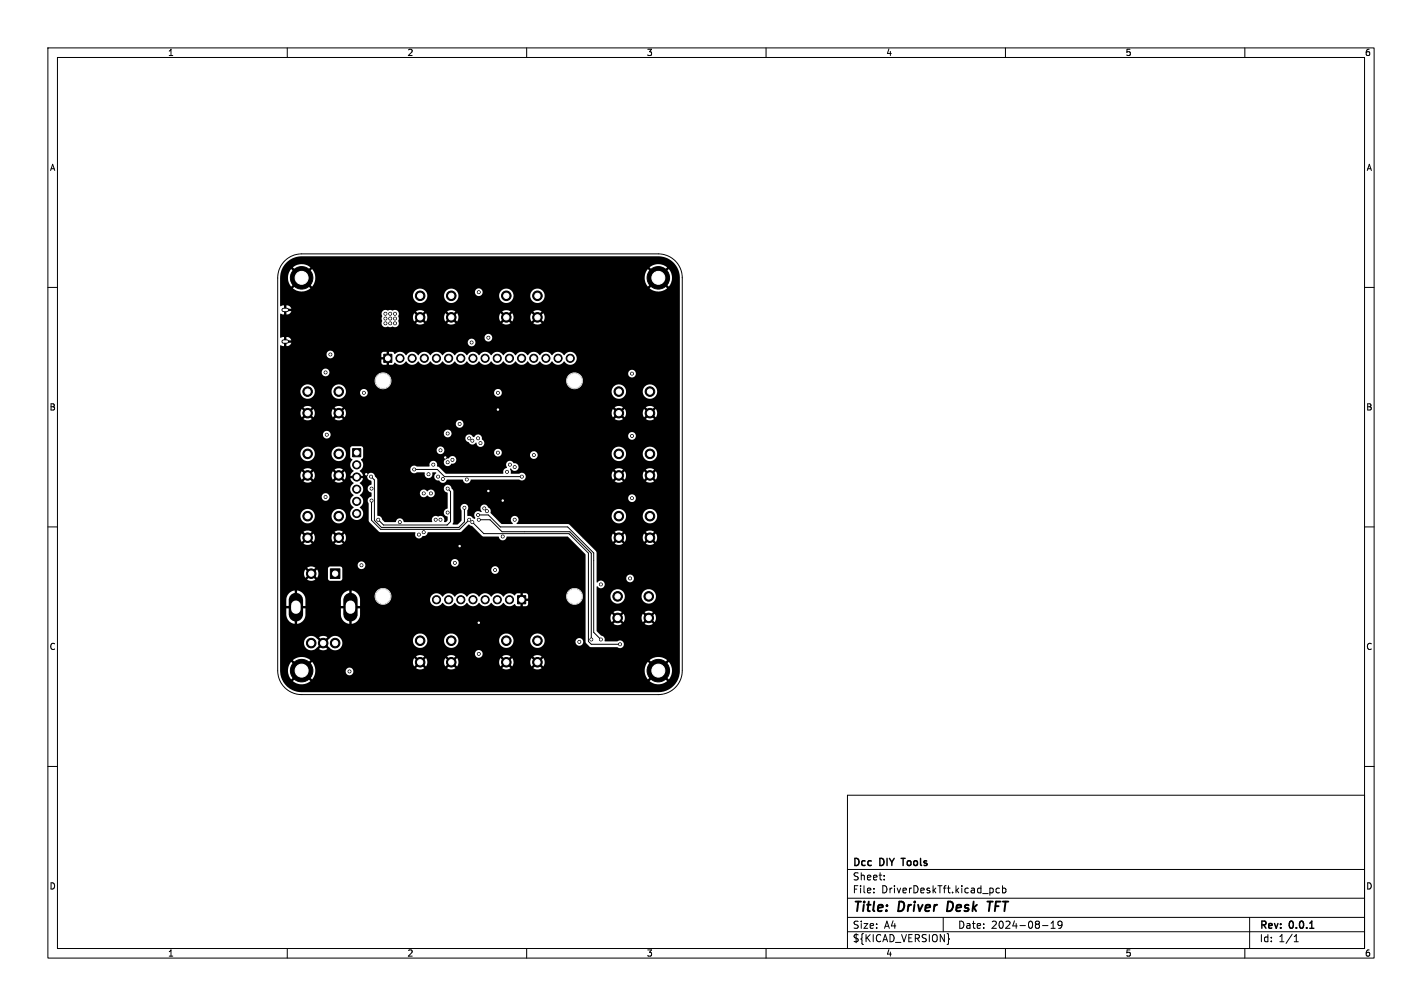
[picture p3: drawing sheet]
<svg xmlns="http://www.w3.org/2000/svg" width="297mm" height="210mm" viewBox="0 0 297 210" stroke-linecap="round" stroke-linejoin="round" font-family="sans-serif">
<defs><g id="words">
<g font-size="2.8">
<text x="178" y="190.9">Title:</text>
<text x="187.7" y="190.9">Driver</text>
<text x="198.6" y="190.9">Desk</text>
<text x="207.9" y="190.9">TFT</text>
</g>
<g font-size="2.1">
<text x="178" y="184">Sheet:</text>
<text x="178" y="181.2">Dcc</text>
<text x="183.8" y="181.2">DIY</text>
<text x="189.1" y="181.2">Tools</text>
<text x="178" y="186.7">File:</text>
<text x="184.1" y="186.7">DriverDeskTft.kicad_pcb</text>
<text x="178" y="196.9">${KICAD_VERSION}</text>
<text x="178" y="194.1">Size:</text>
<text x="184.7" y="194.1">A4</text>
<text x="200" y="194.1">Date:</text>
<text x="207" y="194.1">2024-08-19</text>
<text x="263" y="194.3">Rev:</text>
<text x="263" y="196.9">Id:</text>
<text x="267.1" y="196.9">1/1</text>
<text x="269.4" y="194.3">0.0.1</text>
</g>
<g font-size="1.8">
<text x="35" y="11.9">1</text>
<text x="85" y="11.9">2</text>
<text x="135" y="11.9">3</text>
<text x="185" y="11.9">4</text>
<text x="235" y="11.9">5</text>
<text x="285" y="11.9">6</text>
<text x="10.3" y="35.9">A</text>
<text x="285.4" y="35.9">A</text>
<text x="10.3" y="85.9">B</text>
<text x="285.3" y="85.9">B</text>
<text x="10.3" y="135.9">C</text>
<text x="285.3" y="135.9">C</text>
<text x="10.3" y="185.9">D</text>
<text x="285.3" y="185.9">D</text>
<text x="35" y="199.9">1</text>
<text x="85" y="199.9">2</text>
<text x="135" y="199.9">3</text>
<text x="185" y="199.9">4</text>
<text x="235" y="199.9">5</text>
<text x="285" y="199.9">6</text>
</g>
</g></defs>
<g fill="none" stroke="#000" stroke-width=".21">
<path d="M10 10h277v190h-277zM12 12h273v186h-273zM60 10v2M110 10v2M160 10v2M210 10v2M260 10v2M59.5 54.5a5 5 0 0 1 3.5-1.5h74.5a5 5 0 0 1 5 5v82a5 5 0 0 1-5 5h-74.5a5 5 0 0 1-5-5v-82a5 5 0 0 1 1.5-3.5zM10 60h2M285 60h2M77.5 99.5l.7 .7v8.4l1.5 1.5h16.1l1.2-1.2v-2.9M86.5 98h4.8l1.5 1.5h16.2"/>
<path d="M10 110h2M77.6 104.5v4.1l1.9 1.9h16.5l2-2M93.5 102l.6 .6v6.3l-.7 .7h-13.3l-1.1-1.1M98.6 109l2.4 2.4h17.8l4.1 4.1v18.4l.6 .6h6M99.8 107.5h2.2l2.5 2.5h14.1l5.4 5.4v16.6l1.5 1.5M100 108.5h2.3l2.5 2.5h14.2l4.5 4.5v18M285 110h2M10 160h2M177 166h108v32h-108zM285 160h2M60 198v2M110 198v2"/>
<path d="M160 198v2M177 194.5h108M177 191.5h108M177 187.5h108M177 181.5h108M182.5 186.3v.1M182.5 185.5v.1M184.7 183.6v.1M184.7 182.8v.1M197 191.5v3M198.1 195.8l.2 .2-.2 .2M208.7 185.5l-.4-.1-.3 .3 .2 .6h.5"/>
<path d="M209.4 185.5l.4-.1 .3 .3-.1 .6h-.6M209.4 184.9v1.5M210 198v2M217.7 193.2h1.2M219.5 193.8h.9M219.5 192.7l.5-.4v1.5M221.8 192.9l-.3 .3h-.4l-.1-.3 .1-.5 .4-.1 .2 .1a.99 .99 0 0 1-.3 1.4h-.3M260 198v2M261 191.5v6.5M270.3 196.6h.9M270.3 195.5l.4-.4v1.5"/>
</g>
<path d="M188.2 179.2h.9M273.6 193.8h.8" fill="none" stroke="#000" stroke-width=".3"/>
<path d="M198 188.2l-.2 2h.5M206.2 188.2h1.2M206.8 188.2l-.3 2" fill="none" stroke="#000" stroke-width=".4"/>
<g fill="#000" stroke="#000" stroke-width=".21">
<path d="M80.1 74h1.8v1.7h-1.8zM73.6 93.7h1.7v1.7h-1.7zM69 118.8h2v2h-2zM108.1 124.4h1.7v1.7h-1.7z"/>
<circle cx="63" cy="58" r="2.35"/>
<circle cx="63" cy="58" r="1.35"/>
<circle cx="137.5" cy="58" r="2.35"/>
<circle cx="137.5" cy="58" r="1.35"/>
<circle cx="68" cy="77.7" r=".3"/>
<circle cx="69" cy="74" r=".3"/>
<circle cx="80" cy="79.5" r="1.5"/>
<circle cx="80.5" cy="67.5" r=".3"/>
<circle cx="80.5" cy="66.5" r=".3"/>
<circle cx="80.5" cy="65.5" r=".3"/>
<circle cx="81" cy="74.8" r=".5"/>
<circle cx="81.5" cy="67.5" r=".3"/>
<circle cx="81.5" cy="65.5" r=".3"/>
<circle cx="81.5" cy="66.5" r=".3"/>
<circle cx="82.5" cy="67.5" r=".3"/>
<circle cx="82.5" cy="65.5" r=".3"/>
<circle cx="82.5" cy="66.5" r=".3"/>
<circle cx="83.5" cy="74.8" r=".85"/>
<circle cx="83.5" cy="74.8" r=".5"/>
<circle cx="86.1" cy="74.8" r=".85"/>
<circle cx="86.1" cy="74.8" r=".5"/>
<circle cx="87.7" cy="66.2" r="1"/>
<circle cx="87.7" cy="61.7" r="1"/>
<circle cx="87.7" cy="66.2" r=".55"/>
<circle cx="87.7" cy="61.8" r=".55"/>
<circle cx="88.6" cy="74.8" r=".85"/>
<circle cx="88.6" cy="74.8" r=".5"/>
<circle cx="91.2" cy="74.8" r=".85"/>
<circle cx="91.2" cy="74.8" r=".5"/>
<circle cx="93.7" cy="74.8" r=".85"/>
<circle cx="93.7" cy="74.8" r=".5"/>
<circle cx="94.2" cy="66.2" r="1"/>
<circle cx="94.2" cy="61.7" r="1"/>
<circle cx="94.3" cy="66.2" r=".55"/>
<circle cx="94.3" cy="61.8" r=".55"/>
<circle cx="96.2" cy="74.8" r=".85"/>
<circle cx="96.2" cy="74.8" r=".5"/>
<circle cx="98.5" cy="71.5" r=".3"/>
<circle cx="98.8" cy="74.8" r=".85"/>
<circle cx="98.8" cy="74.8" r=".5"/>
<circle cx="100" cy="61" r=".3"/>
<circle cx="101.3" cy="74.8" r=".85"/>
<circle cx="101.3" cy="74.8" r=".5"/>
<circle cx="102" cy="70.5" r=".3"/>
<circle cx="103.9" cy="74.8" r=".85"/>
<circle cx="103.9" cy="74.8" r=".5"/>
<circle cx="105.7" cy="66.2" r=".55"/>
<circle cx="105.7" cy="61.8" r=".55"/>
<circle cx="105.8" cy="66.2" r="1"/>
<circle cx="105.8" cy="61.7" r="1"/>
<circle cx="106.4" cy="74.8" r=".85"/>
<circle cx="106.4" cy="74.8" r=".5"/>
<circle cx="108.9" cy="74.8" r=".85"/>
<circle cx="108.9" cy="74.8" r=".5"/>
<circle cx="111.5" cy="74.8" r=".85"/>
<circle cx="111.5" cy="74.8" r=".5"/>
<circle cx="112.2" cy="66.2" r="1"/>
<circle cx="112.2" cy="61.7" r="1"/>
<circle cx="112.3" cy="66.2" r=".55"/>
<circle cx="112.3" cy="61.8" r=".55"/>
<circle cx="114" cy="74.8" r=".85"/>
<circle cx="114" cy="74.8" r=".5"/>
<circle cx="116.6" cy="74.8" r=".85"/>
<circle cx="116.6" cy="74.8" r=".5"/>
<circle cx="119.1" cy="74.8" r=".85"/>
<circle cx="119.1" cy="74.8" r=".5"/>
<circle cx="120" cy="79.5" r="1.5"/>
<circle cx="132" cy="78" r=".3"/>
<circle cx="64.2" cy="99.3" r=".55"/>
<circle cx="64.2" cy="86.3" r=".55"/>
<circle cx="64.2" cy="94.8" r=".55"/>
<circle cx="64.2" cy="81.8" r=".55"/>
<circle cx="64.2" cy="99.2" r="1"/>
<circle cx="64.2" cy="86.2" r="1"/>
<circle cx="64.2" cy="81.7" r="1"/>
<circle cx="64.3" cy="94.7" r="1"/>
<circle cx="68.3" cy="90.8" r=".3"/>
<circle cx="70.7" cy="99.2" r="1"/>
<circle cx="70.7" cy="86.2" r="1"/>
<circle cx="70.7" cy="81.7" r="1"/>
<circle cx="70.7" cy="94.7" r="1"/>
<circle cx="70.7" cy="99.3" r=".55"/>
<circle cx="70.7" cy="86.3" r=".55"/>
<circle cx="70.7" cy="94.8" r=".55"/>
<circle cx="70.7" cy="81.8" r=".55"/>
<circle cx="74.5" cy="99.6" r=".85"/>
<circle cx="74.5" cy="97" r=".85"/>
<circle cx="74.5" cy="94.5" r=".5"/>
<circle cx="74.5" cy="97" r=".5"/>
<circle cx="74.5" cy="99.6" r=".5"/>
<circle cx="76" cy="82" r=".3"/>
<circle cx="76.5" cy="99" r=".3"/>
<circle cx="77.5" cy="99.5" r=".3"/>
<circle cx="86.5" cy="98" r=".3"/>
<circle cx="89.5" cy="99" r=".3"/>
<circle cx="90.5" cy="97" r=".3"/>
<circle cx="91.5" cy="99.5" r=".3"/>
<circle cx="92" cy="94" r=".3"/>
<circle cx="93" cy="95.5" r=".3"/>
<circle cx="93.5" cy="96.5" r=".3"/>
<circle cx="93.5" cy="90.5" r=".3"/>
<circle cx="94.5" cy="96" r=".3"/>
<circle cx="96" cy="88.5" r=".3"/>
<circle cx="98" cy="91.5" r=".3"/>
<circle cx="98.7" cy="92" r=".3"/>
<circle cx="99.8" cy="91.5" r=".3"/>
<circle cx="100.4" cy="92.5" r=".3"/>
<circle cx="104" cy="94.5" r=".3"/>
<circle cx="104" cy="82" r=".3"/>
<circle cx="104" cy="85.5" r=".3"/>
<circle cx="105.9" cy="98.5" r=".3"/>
<circle cx="106.5" cy="97" r=".3"/>
<circle cx="107.5" cy="97.5" r=".3"/>
<circle cx="109" cy="99.5" r=".3"/>
<circle cx="111.5" cy="95" r=".3"/>
<circle cx="129.2" cy="86.2" r="1"/>
<circle cx="129.2" cy="99.2" r="1"/>
<circle cx="129.2" cy="81.7" r="1"/>
<circle cx="129.2" cy="94.7" r="1"/>
<circle cx="129.2" cy="86.3" r=".55"/>
<circle cx="129.2" cy="99.3" r=".55"/>
<circle cx="129.3" cy="94.8" r=".55"/>
<circle cx="129.3" cy="81.8" r=".55"/>
<circle cx="132" cy="91" r=".3"/>
<circle cx="135.7" cy="86.3" r=".55"/>
<circle cx="135.7" cy="99.3" r=".55"/>
<circle cx="135.7" cy="94.8" r=".55"/>
<circle cx="135.7" cy="81.8" r=".55"/>
<circle cx="135.7" cy="86.2" r="1"/>
<circle cx="135.7" cy="99.2" r="1"/>
<circle cx="135.7" cy="81.7" r="1"/>
<circle cx="135.8" cy="94.7" r="1"/>
<circle cx="64.2" cy="112.2" r=".55"/>
<circle cx="64.2" cy="107.7" r=".55"/>
<circle cx="64.2" cy="107.7" r="1"/>
<circle cx="64.2" cy="112.2" r="1"/>
<circle cx="65" cy="119.7" r=".55"/>
<circle cx="65" cy="119.7" r="1"/>
<circle cx="68" cy="103.7" r=".3"/>
<circle cx="70" cy="119.7" r=".55"/>
<circle cx="70.7" cy="107.7" r="1"/>
<circle cx="70.7" cy="112.2" r="1"/>
<circle cx="70.7" cy="112.2" r=".55"/>
<circle cx="70.7" cy="107.7" r=".55"/>
<circle cx="74.5" cy="104.7" r=".85"/>
<circle cx="74.5" cy="102.1" r=".85"/>
<circle cx="74.5" cy="107.2" r=".85"/>
<circle cx="74.5" cy="102.1" r=".5"/>
<circle cx="74.5" cy="104.7" r=".5"/>
<circle cx="74.5" cy="107.2" r=".5"/>
<circle cx="75.5" cy="118" r=".3"/>
<circle cx="77.6" cy="104.5" r=".3"/>
<circle cx="77.6" cy="102" r=".3"/>
<circle cx="79" cy="108.5" r=".3"/>
<circle cx="83.5" cy="109" r=".3"/>
<circle cx="87.5" cy="111.6" r=".3"/>
<circle cx="88.5" cy="103" r=".3"/>
<circle cx="88.5" cy="111.1" r=".3"/>
<circle cx="90" cy="103" r=".3"/>
<circle cx="91" cy="108.5" r=".3"/>
<circle cx="92" cy="108.5" r=".3"/>
<circle cx="92.5" cy="100" r=".3"/>
<circle cx="93.5" cy="102" r=".3"/>
<circle cx="93.5" cy="107" r=".3"/>
<circle cx="95" cy="117.5" r=".3"/>
<circle cx="96" cy="114" r=".3"/>
<circle cx="97" cy="106" r=".3"/>
<circle cx="97.5" cy="100.1" r=".3"/>
<circle cx="98" cy="108.5" r=".3"/>
<circle cx="98.7" cy="109" r=".3"/>
<circle cx="99.8" cy="107.5" r=".3"/>
<circle cx="100" cy="108.5" r=".3"/>
<circle cx="101.1" cy="106.1" r=".3"/>
<circle cx="101.7" cy="106.7" r=".3"/>
<circle cx="102" cy="102.5" r=".3"/>
<circle cx="103.4" cy="119" r=".3"/>
<circle cx="105" cy="104.5" r=".3"/>
<circle cx="105" cy="112" r=".3"/>
<circle cx="107.5" cy="108.5" r=".3"/>
<circle cx="129.2" cy="107.7" r="1"/>
<circle cx="129.2" cy="112.2" r="1"/>
<circle cx="129.2" cy="112.2" r=".55"/>
<circle cx="129.3" cy="107.7" r=".55"/>
<circle cx="132" cy="104" r=".3"/>
<circle cx="135.7" cy="112.2" r=".55"/>
<circle cx="135.7" cy="107.7" r=".55"/>
<circle cx="135.7" cy="107.7" r="1"/>
<circle cx="135.7" cy="112.2" r="1"/>
<circle cx="63" cy="140" r="2.35"/>
<circle cx="63" cy="140" r="1.35"/>
<circle cx="65" cy="134.3" r=".55"/>
<circle cx="65" cy="134.2" r="1"/>
<circle cx="67.5" cy="134.2" r="1"/>
<circle cx="67.5" cy="134.3" r=".55"/>
<circle cx="70" cy="134.3" r=".55"/>
<circle cx="70" cy="134.2" r="1"/>
<circle cx="80" cy="124.5" r="1.5"/>
<circle cx="87.7" cy="133.7" r="1"/>
<circle cx="87.7" cy="138.2" r="1"/>
<circle cx="87.7" cy="138.3" r=".55"/>
<circle cx="87.7" cy="133.7" r=".55"/>
<circle cx="91.2" cy="125.2" r=".85"/>
<circle cx="91.2" cy="125.2" r=".5"/>
<circle cx="93.7" cy="125.2" r=".85"/>
<circle cx="93.7" cy="125.2" r=".5"/>
<circle cx="94.2" cy="133.7" r="1"/>
<circle cx="94.2" cy="138.2" r="1"/>
<circle cx="94.3" cy="138.3" r=".55"/>
<circle cx="94.3" cy="133.7" r=".55"/>
<circle cx="96.3" cy="125.2" r=".85"/>
<circle cx="96.3" cy="125.2" r=".5"/>
<circle cx="98.8" cy="125.2" r=".85"/>
<circle cx="98.8" cy="125.2" r=".5"/>
<circle cx="100" cy="130" r=".3"/>
<circle cx="100" cy="136.5" r=".3"/>
<circle cx="101.3" cy="125.2" r=".85"/>
<circle cx="101.3" cy="125.2" r=".5"/>
<circle cx="103.9" cy="125.2" r=".85"/>
<circle cx="103.9" cy="125.2" r=".5"/>
<circle cx="105.7" cy="138.3" r=".55"/>
<circle cx="105.7" cy="133.7" r=".55"/>
<circle cx="105.8" cy="133.7" r="1"/>
<circle cx="105.8" cy="138.2" r="1"/>
<circle cx="106.4" cy="125.2" r=".85"/>
<circle cx="106.4" cy="125.2" r=".5"/>
<circle cx="109" cy="125.2" r=".5"/>
<circle cx="112.2" cy="133.7" r="1"/>
<circle cx="112.2" cy="138.2" r="1"/>
<circle cx="112.3" cy="138.3" r=".55"/>
<circle cx="112.3" cy="133.7" r=".55"/>
<circle cx="120" cy="124.5" r="1.5"/>
<circle cx="121" cy="134" r=".3"/>
<circle cx="123.5" cy="133.5" r=".3"/>
<circle cx="125.5" cy="122" r=".3"/>
<circle cx="125.5" cy="133.5" r=".3"/>
<circle cx="129" cy="129" r="1"/>
<circle cx="129" cy="124.5" r="1"/>
<circle cx="129" cy="129" r=".55"/>
<circle cx="129" cy="124.5" r=".55"/>
<circle cx="129.5" cy="134.5" r=".3"/>
<circle cx="131.6" cy="120.8" r=".3"/>
<circle cx="135.5" cy="129" r=".55"/>
<circle cx="135.5" cy="124.5" r=".55"/>
<circle cx="135.5" cy="129" r="1"/>
<circle cx="135.5" cy="124.5" r="1"/>
<circle cx="137.5" cy="140" r="2.35"/>
<circle cx="137.5" cy="140" r="1.35"/>
<circle cx="73" cy="140.2" r=".3"/>
</g>
<path d="M59.2 64.7h.7M59.2 71.3h.7" fill="none" stroke="#000" stroke-width=".5"/>
<path d="M61.8 126.4v.8M73.2 126.4v.8" fill="none" stroke="#000" stroke-width="2"/>
<path d="M59.2 64.7h.7M59.2 71.3h.7" fill="none" stroke="#000" stroke-width=".9"/>
<path d="M61.8 125.3v3M73.2 125.3v3" fill="none" stroke="#000" stroke-width="3"/>
<path d="M59.8 54.8a4.5 4.5 0 0 1 3.3-1.3h74.4a4.5 4.5 0 0 1 4.5 4.5v82a4.5 4.5 0 0 1-4.5 4.5h-74.5a4.5 4.5 0 0 1-4.5-4.5h1.6l.2 1 .5 .8 1.1-1 .3 .3-1 1.1a2.83 2.83 0 0 0 3.6 0l-1-1.1 .3-.3 1.1 1 .5-.8 .1-.8h6.4a.81 .81 0 0 0 .9 .8 .81 .81 0 0 0 .7-1h60.8l.2 1 .5 .8 1.1-1 .3 .3-1 1.1a2.83 2.83 0 0 0 3.6 0l-1-1.1 .3-.3 1.1 1 .2-.2a2.85 2.85 0 0 0-.2-3.4l-1.1 1-.3-.3 1-1.1-.1-.1a2.84 2.84 0 0 0-3.5 .1l1 1.1-.3 .3-1.1-1-.5 .8-.2 1h-60.8a.8 .8 0 0 0-.9-.6 .8 .8 0 0 0-.7 .8h-6.4l-.1-1.2-.4-.7h20.9l.3 .8 .7-.7 .4 .4-.7 .7a1.48 1.48 0 0 0 1.7 0l-.7-.7 .4-.4 .7 .7 .3-.8h3.4l.3 .8 .7-.7 .4 .4-.7 .7a1.49 1.49 0 0 0 1.7 0l-.7-.7 .4-.4 .7 .7 .3-.8h8.4l.3 .8 .7-.7 .4 .4-.7 .7a1.49 1.49 0 0 0 1.7 0l-.7-.7 .4-.4 .7 .7 .3-.8h3.4l.3 .8 .7-.7 .4 .4-.7 .7a1.49 1.49 0 0 0 1.7 0l-.7-.7 .4-.4 .7 .7 .2-.4v-.7l-.2-.6-.7 .7-.4-.4 .7-.7a1.48 1.48 0 0 0-1.7 0l.7 .7-.4 .4-.7-.7-.3 .9h-3.4l-.3-.9-.7 .7-.4-.4 .7-.7a1.49 1.49 0 0 0-1.7 0l.7 .7-.4 .4-.7-.7-.3 .9h-8.4l-.3-.9-.7 .7-.4-.4 .7-.7a1.49 1.49 0 0 0-1.7 0l.7 .7-.4 .4-.7-.7-.3 .9h-3.4l-.3-.9-.7 .7-.4-.4 .7-.7a1.49 1.49 0 0 0-1.7 0l.7 .7-.4 .4-.7-.7-.3 .9-21-.1-1.1 1-.3-.3 1-1.1a2.83 2.83 0 0 0-3.6 0l1 1.1-.3 .3-1.1-1-.5 .8-.2 1h-1.6v-3.5h40.7v.2a.81 .81 0 0 0 1.3 .4 .81 .81 0 0 0-.2-1.3 .81 .81 0 0 0-1.1 .7h-40.7v-2.2h5v.2a1.54 1.54 0 0 0 1.2 1.2 1.54 1.54 0 0 0 1.6-.6l.7-.7 .3 .4-.6 .7a1.49 1.49 0 0 0 1.7 0l-.7-.7 .3-.4 .8 .7a1.51 1.51 0 0 0 1.9 .5 1.51 1.51 0 0 0 .7-1.8h14.8l.1 .2a1.51 1.51 0 0 0 1.6 1.3 1.51 1.51 0 0 0 1.4-1.5h3.4l.1 .2a1.51 1.51 0 0 0 1.6 1.3 1.51 1.51 0 0 0 1.4-1.5h8.4l.1 .2a1.51 1.51 0 0 0 1.6 1.3 1.51 1.51 0 0 0 1.4-1.5h3.4l.1 .2a1.51 1.51 0 0 0 1.4 1.3 1.51 1.51 0 0 0 1.5-1.3h6.5v.2a.81 .81 0 0 0 1.3 .4 .81 .81 0 0 0-.2-1.3 .81 .81 0 0 0-1.1 .7h-6.5a1.51 1.51 0 0 0-1.3-1.8 1.51 1.51 0 0 0-1.7 1.6h-3.4l-.1-.3a1.51 1.51 0 0 0-1.6-1.3 1.51 1.51 0 0 0-1.4 1.6h-8.4l-.1-.3a1.51 1.51 0 0 0-1.6-1.3 1.51 1.51 0 0 0-1.4 1.6h-3.4l-.1-.3a1.51 1.51 0 0 0-1.6-1.3 1.51 1.51 0 0 0-1.4 1.6h-14.8l-.1-.3a1.56 1.56 0 0 0-2.6-.1l-.7 .7-.3-.4 .6-.7a1.49 1.49 0 0 0-1.7 0l.7 .7-.3 .4-.8-.7a1.52 1.52 0 0 0-1.7-.6 1.52 1.52 0 0 0-1 1.5h-5v-9.2h1.3v1.4h1v.5h-1v1.4a2 2 0 0 0 1.7 1.8v-2.1h.6v2.1h.1a2 2 0 0 0 1.6-1.8v-1.4h-1v-.5h1v-1.4h7.4v1.4h1v.5h-1v1.6a1.99 1.99 0 0 0 1.7 1.6v-2.1h.5v2.1h.2a2 2 0 0 0 1.6-1.8v-1.4h-1v-.5h1v-1.4l-.2-.7h3.2v.2a1.75 1.75 0 0 0 1.5 1.6 1.75 1.75 0 0 0 1.9-1h8.2v.2a1.42 1.42 0 0 0 1.2 1.1 1.42 1.42 0 0 0 1.5-.7 1.48 1.48 0 0 0 2.5 0 1.48 1.48 0 0 0 2.5 0 1.48 1.48 0 0 0 2.6 0 1.48 1.48 0 0 0 2.5 0 1.48 1.48 0 0 0 2.6 0 1.51 1.51 0 0 0 2.3 .3l.4 .4 .8 .1v-1h.5v1l.8-.1 .3-.3v-.7h-.9v-.5h.9v-.6h7.9a1.75 1.75 0 0 0 2.5 1.7 1.75 1.75 0 0 0 .4-3 1.75 1.75 0 0 0-2.8 1.1l-.1 .2h-7.9l-.3-.5h-.8v.9h-.5v-.9h-.8l-.3 .4a1.62 1.62 0 0 0-2.5 .3 1.48 1.48 0 0 0-2.5 0 1.48 1.48 0 0 0-2.6 0 1.48 1.48 0 0 0-2.5 0 1.48 1.48 0 0 0-2.5 0 1.48 1.48 0 0 0-2.6 0 1.39 1.39 0 0 0-1.5-.7 1.39 1.39 0 0 0-1.1 1.3h-8.2l.1-.1a1.75 1.75 0 0 0-1.4-2.3 1.75 1.75 0 0 0-2.1 1.6h-3.2a1.99 1.99 0 0 0-1.6-1.1v2.1h-.5v-2.1h-.1a2 2 0 0 0-1.6 1.8h-7.4v-.2a1.99 1.99 0 0 0-1.7-1.6v2.1h-.6v-2.1h-.1a2 2 0 0 0-1.6 1.8h-1.3v-5.3h5l.3 .8 .7-.7 .3 .4-.7 .7a1.48 1.48 0 0 0 1.8 0l-.7-.7 .3-.4 .7 .7 .3-.8-.3-.9-.7 .7-.3-.4 .5-.5h2.8v2.2l.5 .4h2l.4-.2 .1-.3v-1.8h31.1a.81 .81 0 0 0 1.1 .7 .81 .81 0 0 0 .2-1.3 .81 .81 0 0 0-1.3 .4v.2h-31.1a.57 .57 0 0 0-.5-.8l-2.1 .1-.4 .4h-2.8l.1-.2a1.49 1.49 0 0 0-1.7 0l.7 .7-.3 .4-.7-.7-.3 .9h-5v-1.8h16.2a.81 .81 0 0 0 1.1 .8 .81 .81 0 0 0 .3-1.3h18.1v.2a.81 .81 0 0 0 1.3 .4 .81 .81 0 0 0-.2-1.3 .81 .81 0 0 0-1.1 .7h-18.1a.81 .81 0 0 0-.9-.3 .81 .81 0 0 0-.5 .8h-16.2v-5.7h4.2l.3 .8 .7-.7 .4 .4-.7 .7a1.48 1.48 0 0 0 1.7 0l-.7-.7 .4-.4 .7 .7 .3-.8h3.4l.3 .8 .7-.7 .4 .4-.7 .7a1.49 1.49 0 0 0 1.7 0l-.7-.7 .4-.4 .7 .7 .2-.4v-.7l-.2-.6-.7 .7-.4-.4 .7-.7a1.48 1.48 0 0 0-1.7 0l.7 .7-.4 .4-.7-.7-.3 .9h-3.4l-.3-.9-.7 .7-.4-.4 .7-.7a1.49 1.49 0 0 0-1.7 0l.7 .7-.4 .4-.7-.7-.3 .9h-4.2v-4.5h4.2a1.51 1.51 0 0 0 1.5 1.5 1.51 1.51 0 0 0 1.6-1.5h3.4l.1 .2a1.51 1.51 0 0 0 2.3 1 1.51 1.51 0 0 0-.2-2.6 1.51 1.51 0 0 0-2.2 1.4h-3.4l-.1-.3a1.51 1.51 0 0 0-1.6-1.3 1.51 1.51 0 0 0-1.4 1.6h-4.2v-4h8.7v.1a.81 .81 0 0 0 1.3 .5 .81 .81 0 0 0-.2-1.4 .81 .81 0 0 0-1.1 .8h-8.7v-4.5h4.2l.3 .8 .7-.7 .4 .4-.7 .7a1.48 1.48 0 0 0 1.7 0l-.7-.7 .4-.4 .7 .7 .3-.8h3.4l.3 .8 .7-.7 .4 .4-.7 .7a1.49 1.49 0 0 0 1.7 0l-.7-.7 .4-.4 .7 .7 .2-.4v-.7l-.2-.6-.7 .7-.4-.4 .7-.7a1.48 1.48 0 0 0-1.7 0l.7 .7-.4 .4-.7-.7-.3 .9h-3.4l-.3-.9-.7 .7-.4-.4 .7-.7a1.49 1.49 0 0 0-1.7 0l.7 .7-.4 .4-.7-.7-.3 .9h-4.2v-2.3h14.6a1.82 1.82 0 0 0 .8 1.3l-.6 .6-.1 .4h.9v.5h-.9l.3 .7 .4 .3a1.55 1.55 0 0 0 0 2.6 1.48 1.48 0 0 0 0 2.6 1.39 1.39 0 0 0-.4 2.1 1.39 1.39 0 0 0 2.2-.1 1.39 1.39 0 0 0-.6-2.1 1.48 1.48 0 0 0 0-2.5 1.48 1.48 0 0 0 0-2.6l.6-.5 .1-.5h-.9l.1-.3h1.7v.2a.87 .87 0 0 0 .8 .6l.1 .8a.92 .92 0 0 0-.8 .9 .92 .92 0 0 0 .8 .9l-.1 .8a.8 .8 0 0 0-.5 1.3v3.8l2.1 2.2 .3 .1h7.3a.9 .9 0 0 0 .4 1.2 .9 .9 0 0 0 1.2-.4 1.16 1.16 0 0 0 1.1-.8h6.7l1.8-1.6 .7 .3 2.2 2.2h3.3a.92 .92 0 0 0 .9 .8 .92 .92 0 0 0 .9-.8h12.6l3.8 3.7v18.4l1.1 1h5.5a.82 .82 0 0 0 1.1 0 .82 .82 0 0 0 .1-1.1 .82 .82 0 0 0-1.1-.1h-2.6l-.1-.2a.83 .83 0 0 0-.8-1l-.9-1v-2.7h2.9l.3 .9 .7-.7 .3 .3-.7 .7a1.48 1.48 0 0 0 1.8 0l-.7-.7 .3-.3 .7 .7 .3-.9h3.5l.3 .9 .7-.7 .3 .3-.6 .8a1.49 1.49 0 0 0 1.7-.1l-.7-.7 .3-.3 .7 .7 .2-.4 .1-.7-.3-.7-.7 .7-.3-.3 .7-.7a1.48 1.48 0 0 0-1.8 0l.7 .7-.3 .3-.7-.7-.3 .9h-3.5l-.3-.9-.7 .7-.3-.3 .6-.8a1.49 1.49 0 0 0-1.7 .1l.7 .7-.3 .3-.7-.7-.3 .9h-2.9v-4.5h2.9a1.51 1.51 0 0 0 1.5 1.5 1.51 1.51 0 0 0 1.5-1.5h3.5v.2a1.51 1.51 0 0 0 2.4 1 1.51 1.51 0 0 0-.2-2.5 1.51 1.51 0 0 0-2.2 1.3h-3.5v-.2a1.51 1.51 0 0 0-1.6-1.3 1.51 1.51 0 0 0-1.4 1.5h-2.9l.1-2.1a.85 .85 0 0 0 1.2 .3 .85 .85 0 0 0 .2-1.2 .9 .9 0 0 0-1.4 .1l-.1-.8h6.2v.1a.8 .8 0 0 0 1.3 .5 .8 .8 0 0 0-.2-1.4 .8 .8 0 0 0-1.1 .8h-6.2v-5.6l-2.9-2.9h6l.3 .8 .7-.7 .4 .4-.7 .7a1.49 1.49 0 0 0 1.7 0l-.7-.7 .4-.4 .7 .7 .3-.8h3.4l.3 .8 .7-.7 .4 .4-.7 .7a1.49 1.49 0 0 0 1.7 0l-.7-.7 .4-.4 .7 .7 .2-.4v-.7l-.2-.6-.7 .7-.4-.4 .7-.7a1.48 1.48 0 0 0-1.7 0l.7 .7-.4 .4-.7-.7-.3 .9h-3.4l-.3-.9-.7 .7-.4-.4 .7-.7a1.49 1.49 0 0 0-1.7 0l.7 .7-.4 .4-.7-.7-.3 .9h-6l-2.8-2.8-.3-.1h-10.6l-.1-.2a.8 .8 0 0 0 .4-.8 .8 .8 0 0 0-.5-.6h19.9l.1 .2a1.51 1.51 0 0 0 1.6 1.3 1.51 1.51 0 0 0 1.4-1.5h3.4l.1 .2a1.51 1.51 0 0 0 2.3 1 1.51 1.51 0 0 0-.2-2.6 1.51 1.51 0 0 0-2.2 1.4h-3.4l-.1-.3a1.51 1.51 0 0 0-1.6-1.3 1.51 1.51 0 0 0-1.4 1.6l-20-.1a.85 .85 0 0 0-1 .6 .85 .85 0 0 0 .4 1l-2.4 .1-2.2-2.3a1.17 1.17 0 0 0-.6-1.3 .84 .84 0 0 0-1.3-.3 .84 .84 0 0 0 0 1.3l-.1 .1a.88 .88 0 0 0-1.2 0 .88 .88 0 0 0 0 1.3l-.2 .1-.3-.1a1.28 1.28 0 0 0-1.2-.6v-1a.81 .81 0 0 0 0-1.1 .81 .81 0 0 0-1.1-.1 .81 .81 0 0 0-.1 1.1v2.2l-.8 .8h-1l.1-.5v-5h36.5a.81 .81 0 0 0 1.1 .7 .81 .81 0 0 0 .2-1.3 .81 .81 0 0 0-1.3 .4v.2h-36.5v-1.5l-.4-.5a.83 .83 0 0 0-.8-.8 .83 .83 0 0 0-.8 .9 .83 .83 0 0 0 .8 .8v3.2a.87 .87 0 0 0-.8 .8 .87 .87 0 0 0 .6 .9l.2 .1v.8l-.4 .3h-.3a.93 .93 0 0 0-.3-1.1 .93 .93 0 0 0-1.1-.1 .86 .86 0 0 0-1 .2 .86 .86 0 0 0-.2 1h-5.9a.89 .89 0 0 0-.8-.8 .89 .89 0 0 0-.9 .8h-2.2l-.6-.6a1.12 1.12 0 0 0-1-.8v-4.6h8.9a.85 .85 0 0 0 .6 .8 .85 .85 0 0 0 1-.4 .84 .84 0 0 0 1.2 .2 .84 .84 0 0 0 0-1.3 .84 .84 0 0 0-1.3 .3 .84 .84 0 0 0-.9-.4 .84 .84 0 0 0-.6 .8h-8.9v-2.9l-.5-.7a.8 .8 0 0 0-.8-.7 .8 .8 0 0 0-.8 .8h-1.7l-.1-.2h.9l-.6-1.1 .2-.2h10.3v.2a.81 .81 0 0 0 1.3 .4l1.7 .1a.84 .84 0 0 0 .8 1.1 .84 .84 0 0 0 .8-1.2h.7l.1 .1a.88 .88 0 0 0-.3 1.1 .88 .88 0 0 0 1 .5 .87 .87 0 0 0 .9 .5 .87 .87 0 0 0 .7-.7h3.3a.89 .89 0 0 0 .8 .8 .89 .89 0 0 0 .9-.8h10.1a.8 .8 0 0 0 1 .1 .8 .8 0 0 0 .3-.9h17.9l.3 .8 .7-.7 .4 .4-.7 .7a1.48 1.48 0 0 0 1.7 0l-.7-.7 .4-.4 .7 .7 .3-.8h3.4l.3 .8 .7-.7 .4 .4-.7 .7a1.49 1.49 0 0 0 1.7 0l-.7-.7 .4-.4 .7 .7 .2-.4v-.7l-.2-.6-.7 .7-.4-.4 .7-.7a1.48 1.48 0 0 0-1.7 0l.7 .7-.4 .4-.7-.7-.3 .9h-3.4l-.3-.9-.7 .7-.4-.4 .7-.7a1.49 1.49 0 0 0-1.7 0l.7 .7-.4 .4-.7-.7-.3 .9h-17.9l-.1-.2a.8 .8 0 0 0-1.2-.2h-1.8l-.2-1 .2-.1a.86 .86 0 0 0 1 .5 .86 .86 0 0 0 .6-1.1 .86 .86 0 0 0-1.1-.5 .84 .84 0 0 0-1.2-.3 .84 .84 0 0 0-.1 1.2l-.1 .1a.9 .9 0 0 0-.7 1.2h-12l-1.4-1.4-.4-.2-.2-.8h1.6v.2a.87 .87 0 0 0 .8 .6 .87 .87 0 0 0 .8-.5 .83 .83 0 0 0 1-.7 .83 .83 0 0 0-.6-1 .83 .83 0 0 0-1 .6 .8 .8 0 0 0-1 .8h-1.6a.85 .85 0 0 0-1-.2 .85 .85 0 0 0-.4 1.1h-2.7a.81 .81 0 0 0-.8-.1 .81 .81 0 0 0-.5 .7h-10.3l.1-.1a1.55 1.55 0 0 0-.1-2l.4-.4 .1-1.5h15.3v.2a.81 .81 0 0 0 .6 .6 .81 .81 0 0 0 .8-.3h10.6l.1 .3 .3 .4a.8 .8 0 0 0 1-.2h6.1v.2a.8 .8 0 0 0 1 .6 .8 .8 0 0 0 .6-1h15.4l.1 .2a1.51 1.51 0 0 0 1.6 1.3 1.51 1.51 0 0 0 1.4-1.5h3.4l.1 .2a1.51 1.51 0 0 0 2.3 1 1.51 1.51 0 0 0-.2-2.6 1.51 1.51 0 0 0-2.2 1.4h-3.4l-.1-.3a1.51 1.51 0 0 0-1.6-1.3 1.51 1.51 0 0 0-1.4 1.6l-15.4-.1a.8 .8 0 0 0-.9-.5 .8 .8 0 0 0-.7 .8h-6.1l.1-.2a.81 .81 0 0 0-.5-1.1 .81 .81 0 0 0-1 .8h-10.6l.1-.2a.81 .81 0 0 0-.5-1.1 .81 .81 0 0 0-1 .8h-15.3l-.1-.5-.2-.3-2-.1-.4 .4v2l.4 .5-.4 .6-.1 .4h-14.6v-2.2h4.2l.1 .2a1.51 1.51 0 0 0 1.6 1.3 1.51 1.51 0 0 0 1.4-1.5h3.4l.1 .2a1.51 1.51 0 0 0 2.3 1 1.51 1.51 0 0 0-.2-2.6 1.51 1.51 0 0 0-2.2 1.4h-3.4l-.1-.3a1.51 1.51 0 0 0-1.6-1.3 1.51 1.51 0 0 0-1.4 1.6h-4.2v-4h8.9l.1 .1a.8 .8 0 0 0 1 .6h28.7l.2 .5 .4 .3a.94 .94 0 0 0 1.6 .1 .85 .85 0 0 0 .9 .9 .85 .85 0 0 0 .8-1l-.5-.6-.1-.7h30.7a.81 .81 0 0 0 1.1 .7 .81 .81 0 0 0 .2-1.3 .81 .81 0 0 0-1.3 .4v.2h-30.7a.93 .93 0 0 0-1.5 .3l-.2-.1a.89 .89 0 0 0-.8-.5 .89 .89 0 0 0-.8 .6v.2h-28.7a.79 .79 0 0 0 .5-1h23.7v.2a.81 .81 0 0 0 1.3 .4 .81 .81 0 0 0-.2-1.3 .81 .81 0 0 0-1.1 .7l-23.7-.1a.81 .81 0 0 0-.9-.4 .81 .81 0 0 0-.7 .8h-8.9v-2.3h36.7v.2a.81 .81 0 0 0 1.3 .4 .81 .81 0 0 0-.2-1.3 .81 .81 0 0 0-1.1 .7h-36.7v-2.2h4.2l.3 .8 .7-.7 .4 .4-.7 .7a1.48 1.48 0 0 0 1.7 0l-.7-.7 .4-.4 .7 .7 .3-.8h3.4l.3 .8 .7-.7 .4 .4-.7 .7a1.49 1.49 0 0 0 1.7 0l-.7-.7 .4-.4 .7 .7 .3-.8h55.4l.3 .8 .7-.7 .4 .4-.7 .7a1.49 1.49 0 0 0 1.7 0l-.7-.7 .4-.4 .7 .7 .3-.8h3.4l.3 .8 .7-.7 .4 .4-.7 .7a1.49 1.49 0 0 0 1.7 0l-.7-.7 .4-.4 .7 .7 .2-.4v-.7l-.2-.6-.7 .7-.4-.4 .7-.7a1.48 1.48 0 0 0-1.7 0l.7 .7-.4 .4-.7-.7-.3 .9h-3.4l-.3-.9-.7 .7-.4-.4 .7-.7a1.49 1.49 0 0 0-1.7 0l.7 .7-.4 .4-.7-.7-.3 .9h-55.4l-.3-.9-.7 .7-.4-.4 .7-.7a1.49 1.49 0 0 0-1.7 0l.7 .7-.4 .4-.7-.7-.3 .9h-3.4l-.3-.9-.7 .7-.4-.4 .7-.7a1.49 1.49 0 0 0-1.7 0l.7 .7-.4 .4-.7-.7-.3 .9h-4.2v-4.6h4.2a1.51 1.51 0 0 0 1.5 1.6 1.51 1.51 0 0 0 1.6-1.5l3.4-.1 .1 .3a1.51 1.51 0 0 0 1.4 1.3 1.51 1.51 0 0 0 1.5-1.3h3v.2a.81 .81 0 0 0 .9 .6 .81 .81 0 0 0 .7-.8h26.4v.2a.8 .8 0 0 0 1 .6 .8 .8 0 0 0 .6-1.1h22.9l.1 .3a1.51 1.51 0 0 0 1.6 1.3 1.51 1.51 0 0 0 1.4-1.5l3.4-.1 .1 .3a1.51 1.51 0 0 0 2.3 1 1.51 1.51 0 0 0-.2-2.6 1.51 1.51 0 0 0-2.2 1.3h-3.4l-.1-.2a1.51 1.51 0 0 0-1.6-1.3 1.51 1.51 0 0 0-1.4 1.5h-23a.81 .81 0 0 0-.9-.5 .81 .81 0 0 0-.6 .8h-26.4a.81 .81 0 0 0-.8-.8 .81 .81 0 0 0-.8 .8h-3a1.51 1.51 0 0 0-1.3-1.8 1.51 1.51 0 0 0-1.7 1.5h-3.4l-.1-.2a1.51 1.51 0 0 0-1.6-1.3 1.51 1.51 0 0 0-1.4 1.5h-4.2v-2.3h19.7v.2a1.75 1.75 0 0 0 1.9 1.7 1.75 1.75 0 0 0 1.7-1.9h36.4v.2a1.75 1.75 0 0 0 2.7 1.4 1.75 1.75 0 0 0 0-3h10.3v.2a.8 .8 0 0 0 1.3 .4 .8 .8 0 0 0-.2-1.3 .8 .8 0 0 0-1.1 .7l-10.4-.1a1.75 1.75 0 0 0-2.6 1.5h-36.4l-.1-.2a1.75 1.75 0 0 0-1.8-1.5 1.75 1.75 0 0 0-1.7 1.7h-19.7v-1.6h8.7v.1a.8 .8 0 0 0 1.3 .5 .8 .8 0 0 0-.2-1.4 .8 .8 0 0 0-1.1 .8h-8.7v-3.8h9.7v.2a.8 .8 0 0 0 .9 .6 .8 .8 0 0 0 .7-.9h9.8v.7h1v.5h-1l.1 .7 .2 .3 .8 .1v-1h.5v1l.9-.1 .3-.4a1.51 1.51 0 0 0 2.4-.3 1.48 1.48 0 0 0 2.6 0 1.48 1.48 0 0 0 2.5 0 1.48 1.48 0 0 0 2.6 0 1.48 1.48 0 0 0 2.5 0 1.48 1.48 0 0 0 2.5 0 1.48 1.48 0 0 0 2.6 0 1.48 1.48 0 0 0 2.5 0 1.48 1.48 0 0 0 2.6 0 1.48 1.48 0 0 0 2.5 0 1.48 1.48 0 0 0 2.5 0 1.48 1.48 0 0 0 2.6 0 1.48 1.48 0 0 0 2.5 0 1.48 1.48 0 0 0 2.6 0 1.39 1.39 0 0 0 2.1 .4 1.39 1.39 0 0 0-.1-2.2 1.39 1.39 0 0 0-2.1 .6 1.48 1.48 0 0 0-2.5 0 1.48 1.48 0 0 0-2.6 0 1.48 1.48 0 0 0-2.5 0 1.48 1.48 0 0 0-2.6 0 1.48 1.48 0 0 0-2.5 0 1.48 1.48 0 0 0-2.5 0 1.48 1.48 0 0 0-2.6 0 1.48 1.48 0 0 0-2.5 0 1.48 1.48 0 0 0-2.6 0 1.48 1.48 0 0 0-2.5 0 1.48 1.48 0 0 0-2.5 0 1.48 1.48 0 0 0-2.6 0 1.48 1.48 0 0 0-2.5 0 1.5 1.5 0 0 0-2.4-.3l-.3-.4h-.9v.9h-.5v-.9h-.8l-.3 .4-9.8-.1a.81 .81 0 0 0-.9-.6 .81 .81 0 0 0-.7 .8h-9.7v-1.8l.1-.1 .7 .2v-.7h.5v.7l.4-.1 .5-.3 .1-.3h-.8l.1-.1h37.6v.2a.81 .81 0 0 0 1.3 .4 .81 .81 0 0 0-.2-1.3 .81 .81 0 0 0-1.1 .7h-37.6l.1-.2-.2-.2h.8l-.4-.6h40.8a.81 .81 0 0 0 1.1 .7 .81 .81 0 0 0 .2-1.3 .81 .81 0 0 0-1.3 .4v.2h-40.8l-.6-.1v.7h-.5v-.7l-.7 .1-.1-.1v-4.8l.1-.1 .7 .2v-.7h.5v.7l.6-.2h19.3l.1 1.5a.86 .86 0 0 0 .2 1.1 .86 .86 0 0 0 1.1 .1l.4 .1 .4-.1a.89 .89 0 0 0 1.2-.1 .89 .89 0 0 0 .1-1.2l.1-.6h2.9l.3 .8 .7-.7 .4 .4-.7 .7a1.49 1.49 0 0 0 1.7 0l-.7-.7 .4-.4 .7 .7 .3-.8h3.4l.3 .8 .7-.7 .4 .4-.7 .7a1.49 1.49 0 0 0 1.7 0l-.7-.7 .4-.4 .7 .7 .3-.8h8.4l.3 .8 .7-.7 .4 .4-.7 .7a1.49 1.49 0 0 0 1.7 0l-.7-.7 .4-.4 .7 .7 .3-.8h3.4l.3 .8 .7-.7 .4 .4-.7 .7a1.49 1.49 0 0 0 1.7 0l-.7-.7 .4-.4 .7 .7 .2-.4v-.7l-.2-.6-.7 .7-.4-.4 .7-.7a1.48 1.48 0 0 0-1.7 0l.7 .7-.4 .4-.7-.7-.3 .9h-3.4l-.3-.9-.7 .7-.4-.4 .7-.7a1.49 1.49 0 0 0-1.7 0l.7 .7-.4 .4-.7-.7-.3 .9h-8.4l-.3-.9-.7 .7-.4-.4 .7-.7a1.49 1.49 0 0 0-1.7 0l.7 .7-.4 .4-.7-.7-.3 .9h-3.4l-.3-.9-.7 .7-.4-.4 .7-.7a1.49 1.49 0 0 0-1.7 0l.7 .7-.4 .4-.7-.7-.3 .9h-2.9l-.1-.2a.89 .89 0 0 0-.1-1.2 .89 .89 0 0 0-1.2-.1l-.4-.1-.6 .1a.8 .8 0 0 0-1.2 .7h-19.3l.4-.5h-.8l.2-.3-.2-.2h.8l-.3-.5-.7-.2v.7h-.5v-.7l-.8 .1v-2.2h27.7a1.51 1.51 0 0 0 1.5 1.6 1.51 1.51 0 0 0 1.6-1.5l3.4-.1 .1 .3a1.5 1.5 0 0 0 2 1.2 1.5 1.5 0 0 0 .8-2.2h3.6v.2a.8 .8 0 0 0 1.1 .5h3.9l.1 .3a1.51 1.51 0 0 0 1.6 1.3 1.51 1.51 0 0 0 1.4-1.5l3.4-.1 .1 .3a1.51 1.51 0 0 0 2.3 1 1.51 1.51 0 0 0-.2-2.6 1.51 1.51 0 0 0-2.2 1.3h-3.4l-.1-.2a1.51 1.51 0 0 0-1.6-1.3 1.51 1.51 0 0 0-1.4 1.5h-3.9a.81 .81 0 0 0 .1-1.4 .81 .81 0 0 0-1.2 .7h-3.6l-.2-.2a1.51 1.51 0 0 0-1.6-.5 1.51 1.51 0 0 0-1.1 1.4h-3.4l-.1-.2a1.51 1.51 0 0 0-1.6-1.3 1.51 1.51 0 0 0-1.4 1.5h-27.7v-3.7h1.6l.2 1 .5 .8 1.1-1 .3 .3-1 1.1 .1 .1a2.84 2.84 0 0 0 3.5-.1l-1-1.1 .3-.3 1.1 1 .5-.8 .2-1h68.7l.2 1 .5 .8 1.1-1 .3 .3-1 1.1 .1 .1a2.84 2.84 0 0 0 3.5-.1l-1-1.1 .3-.3 1.1 1 .2-.2a2.85 2.85 0 0 0-.2-3.4l-1.1 1-.3-.3 1-1.1-.1-.1a2.84 2.84 0 0 0-3.5 .1l1 1.1-.3 .3-1.1-1-.5 .8-.2 1h-68.7l-.2-1-.5-.8-1.1 1-.3-.3 1-1.1-.1-.1a2.84 2.84 0 0 0-3.5 .1l1 1.1-.3 .3-1.1-1-.5 .8-.2 1h-1.6a4.5 4.5 0 0 1 1.3-3.2z" fill="#000"/>
<g fill="#fff" stroke="#fff" stroke-width=".21">
<circle cx="111.5" cy="95" r=".15"/>
<circle cx="105" cy="112" r=".15"/>
<circle cx="82.5" cy="66.5" r=".15"/>
<circle cx="100" cy="136.5" r=".15"/>
<circle cx="93.5" cy="107" r=".15"/>
<circle cx="81.5" cy="65.5" r=".15"/>
<circle cx="125.5" cy="122" r=".15"/>
<circle cx="80.5" cy="65.5" r=".15"/>
<circle cx="105.9" cy="98.5" r=".15"/>
<circle cx="93.5" cy="90.5" r=".15"/>
<circle cx="132" cy="91" r=".15"/>
<circle cx="68.2" cy="90.8" r=".15"/>
<circle cx="82.5" cy="67.5" r=".15"/>
<circle cx="131.6" cy="120.7" r=".15"/>
<circle cx="132" cy="104" r=".15"/>
<circle cx="80.5" cy="66.5" r=".15"/>
<circle cx="100" cy="61" r=".15"/>
<circle cx="73" cy="140.2" r=".15"/>
<circle cx="68" cy="103.7" r=".15"/>
<circle cx="95" cy="117.5" r=".15"/>
<circle cx="83.5" cy="109" r=".15"/>
<circle cx="81.5" cy="67.5" r=".15"/>
<circle cx="81.5" cy="66.5" r=".15"/>
<circle cx="80.5" cy="67.5" r=".15"/>
<circle cx="121" cy="134" r=".15"/>
<circle cx="82.5" cy="65.5" r=".15"/>
<circle cx="69" cy="74" r=".15"/>
<circle cx="75.5" cy="118" r=".15"/>
<circle cx="68" cy="77.8" r=".15"/>
<circle cx="96" cy="88.5" r=".15"/>
<circle cx="107.5" cy="108.5" r=".15"/>
<circle cx="132" cy="78" r=".15"/>
<circle cx="96" cy="114" r=".15"/>
<circle cx="76.5" cy="99" r=".15"/>
<circle cx="100" cy="130" r=".15"/>
<circle cx="105" cy="104.5" r=".15"/>
<circle cx="102" cy="102.5" r=".15"/>
<circle cx="93" cy="95.5" r=".15"/>
<circle cx="104" cy="85.5" r=".15"/>
<circle cx="86.5" cy="98" r=".15"/>
<circle cx="77.6" cy="102" r=".15"/>
<circle cx="109" cy="99.5" r=".15"/>
<circle cx="129.5" cy="134.5" r=".15"/>
<circle cx="98.6" cy="109" r=".15"/>
<circle cx="123.5" cy="133.5" r=".15"/>
<circle cx="100" cy="108.5" r=".15"/>
<circle cx="99.9" cy="107.5" r=".15"/>
<circle cx="125.5" cy="133.5" r=".15"/>
<circle cx="98" cy="108.5" r=".15"/>
<circle cx="77.6" cy="104.5" r=".15"/>
<circle cx="93.5" cy="102" r=".15"/>
<circle cx="79" cy="108.5" r=".15"/>
<circle cx="77.5" cy="99.5" r=".15"/>
<circle cx="97" cy="106" r=".15"/>
<circle cx="98.6" cy="92" r=".15"/>
<circle cx="76" cy="82" r=".15"/>
<circle cx="92" cy="94" r=".15"/>
<circle cx="101.7" cy="106.7" r=".15"/>
<circle cx="87.5" cy="111.6" r=".15"/>
<circle cx="101.1" cy="106.1" r=".15"/>
<circle cx="88.5" cy="111.1" r=".15"/>
<circle cx="98.5" cy="71.5" r=".15"/>
<circle cx="99.9" cy="91.5" r=".15"/>
<circle cx="100.3" cy="92.5" r=".15"/>
<circle cx="102" cy="70.5" r=".15"/>
<circle cx="98" cy="91.5" r=".15"/>
<circle cx="104" cy="82" r=".15"/>
<circle cx="94.5" cy="96" r=".15"/>
<circle cx="93.5" cy="96.5" r=".15"/>
<circle cx="90.5" cy="97" r=".15"/>
<circle cx="90" cy="103" r=".15"/>
<circle cx="88.5" cy="103" r=".15"/>
<circle cx="89.5" cy="99" r=".15"/>
<circle cx="97.5" cy="100.1" r=".15"/>
<circle cx="103.4" cy="119" r=".15"/>
<circle cx="104" cy="94.5" r=".15"/>
<circle cx="107.5" cy="97.5" r=".15"/>
<circle cx="106.5" cy="97" r=".15"/>
<circle cx="91" cy="108.5" r=".15"/>
<circle cx="91.5" cy="99.5" r=".15"/>
<circle cx="92" cy="108.5" r=".15"/>
<circle cx="92.5" cy="100" r=".15"/>
<circle cx="137.5" cy="140" r="1.35"/>
<circle cx="63" cy="58" r="1.35"/>
<circle cx="74.5" cy="94.5" r=".5"/>
<circle cx="74.5" cy="97" r=".5"/>
<circle cx="74.5" cy="99.6" r=".5"/>
<circle cx="74.5" cy="102.1" r=".5"/>
<circle cx="74.5" cy="104.7" r=".5"/>
<circle cx="74.5" cy="107.2" r=".5"/>
<circle cx="63" cy="140" r="1.35"/>
<circle cx="137.5" cy="58" r="1.35"/>
<circle cx="120" cy="124.5" r="1.5"/>
<circle cx="120" cy="79.5" r="1.5"/>
<circle cx="80" cy="124.5" r="1.5"/>
<circle cx="80" cy="79.5" r="1.5"/>
<circle cx="81" cy="74.8" r=".5"/>
<circle cx="83.5" cy="74.8" r=".5"/>
<circle cx="86.1" cy="74.8" r=".5"/>
<circle cx="88.6" cy="74.8" r=".5"/>
<circle cx="91.2" cy="74.8" r=".5"/>
<circle cx="93.7" cy="74.8" r=".5"/>
<circle cx="96.2" cy="74.8" r=".5"/>
<circle cx="98.8" cy="74.8" r=".5"/>
<circle cx="101.3" cy="74.8" r=".5"/>
<circle cx="103.9" cy="74.8" r=".5"/>
<circle cx="106.4" cy="74.8" r=".5"/>
<circle cx="108.9" cy="74.8" r=".5"/>
<circle cx="111.5" cy="74.8" r=".5"/>
<circle cx="114" cy="74.8" r=".5"/>
<circle cx="116.6" cy="74.8" r=".5"/>
<circle cx="119.1" cy="74.8" r=".5"/>
<circle cx="109" cy="125.2" r=".5"/>
<circle cx="106.4" cy="125.2" r=".5"/>
<circle cx="103.9" cy="125.2" r=".5"/>
<circle cx="101.3" cy="125.2" r=".5"/>
<circle cx="98.8" cy="125.2" r=".5"/>
<circle cx="96.3" cy="125.2" r=".5"/>
<circle cx="93.7" cy="125.2" r=".5"/>
<circle cx="91.2" cy="125.2" r=".5"/>
<circle cx="94.3" cy="61.8" r=".55"/>
<circle cx="87.7" cy="61.8" r=".55"/>
<circle cx="94.3" cy="66.2" r=".55"/>
<circle cx="87.7" cy="66.2" r=".55"/>
<circle cx="135.5" cy="124.5" r=".55"/>
<circle cx="129" cy="124.5" r=".55"/>
<circle cx="135.5" cy="129" r=".55"/>
<circle cx="129" cy="129" r=".55"/>
<circle cx="94.3" cy="133.7" r=".55"/>
<circle cx="87.7" cy="133.7" r=".55"/>
<circle cx="94.3" cy="138.3" r=".55"/>
<circle cx="87.7" cy="138.3" r=".55"/>
<circle cx="135.7" cy="81.8" r=".55"/>
<circle cx="129.3" cy="81.8" r=".55"/>
<circle cx="135.7" cy="86.3" r=".55"/>
<circle cx="129.2" cy="86.3" r=".55"/>
<circle cx="70.7" cy="94.8" r=".55"/>
<circle cx="64.2" cy="94.8" r=".55"/>
<circle cx="70.7" cy="99.3" r=".55"/>
<circle cx="64.2" cy="99.3" r=".55"/>
<circle cx="70" cy="134.3" r=".55"/>
<circle cx="65" cy="134.3" r=".55"/>
<circle cx="67.5" cy="134.3" r=".55"/>
<circle cx="70" cy="119.7" r=".55"/>
<circle cx="65" cy="119.7" r=".55"/>
<circle cx="112.3" cy="133.7" r=".55"/>
<circle cx="105.7" cy="133.7" r=".55"/>
<circle cx="112.3" cy="138.3" r=".55"/>
<circle cx="105.7" cy="138.3" r=".55"/>
<circle cx="135.7" cy="94.8" r=".55"/>
<circle cx="129.3" cy="94.8" r=".55"/>
<circle cx="135.7" cy="99.3" r=".55"/>
<circle cx="129.2" cy="99.3" r=".55"/>
<circle cx="70.7" cy="81.8" r=".55"/>
<circle cx="64.2" cy="81.8" r=".55"/>
<circle cx="70.7" cy="86.3" r=".55"/>
<circle cx="64.2" cy="86.3" r=".55"/>
<circle cx="70.7" cy="107.7" r=".55"/>
<circle cx="64.2" cy="107.7" r=".55"/>
<circle cx="70.7" cy="112.2" r=".55"/>
<circle cx="64.2" cy="112.2" r=".55"/>
<circle cx="135.7" cy="107.7" r=".55"/>
<circle cx="129.3" cy="107.7" r=".55"/>
<circle cx="135.7" cy="112.2" r=".55"/>
<circle cx="129.2" cy="112.2" r=".55"/>
<circle cx="112.3" cy="61.8" r=".55"/>
<circle cx="105.7" cy="61.8" r=".55"/>
<circle cx="112.3" cy="66.2" r=".55"/>
<circle cx="105.7" cy="66.2" r=".55"/>
</g>
<path d="M59.2 64.7h.7M59.2 71.3h.7" fill="none" stroke="#fff" stroke-width=".5"/>
<path d="M61.8 126.4v.8M73.2 126.4v.8" fill="none" stroke="#fff" stroke-width="2"/>
<use href="#words"/>
</svg>
